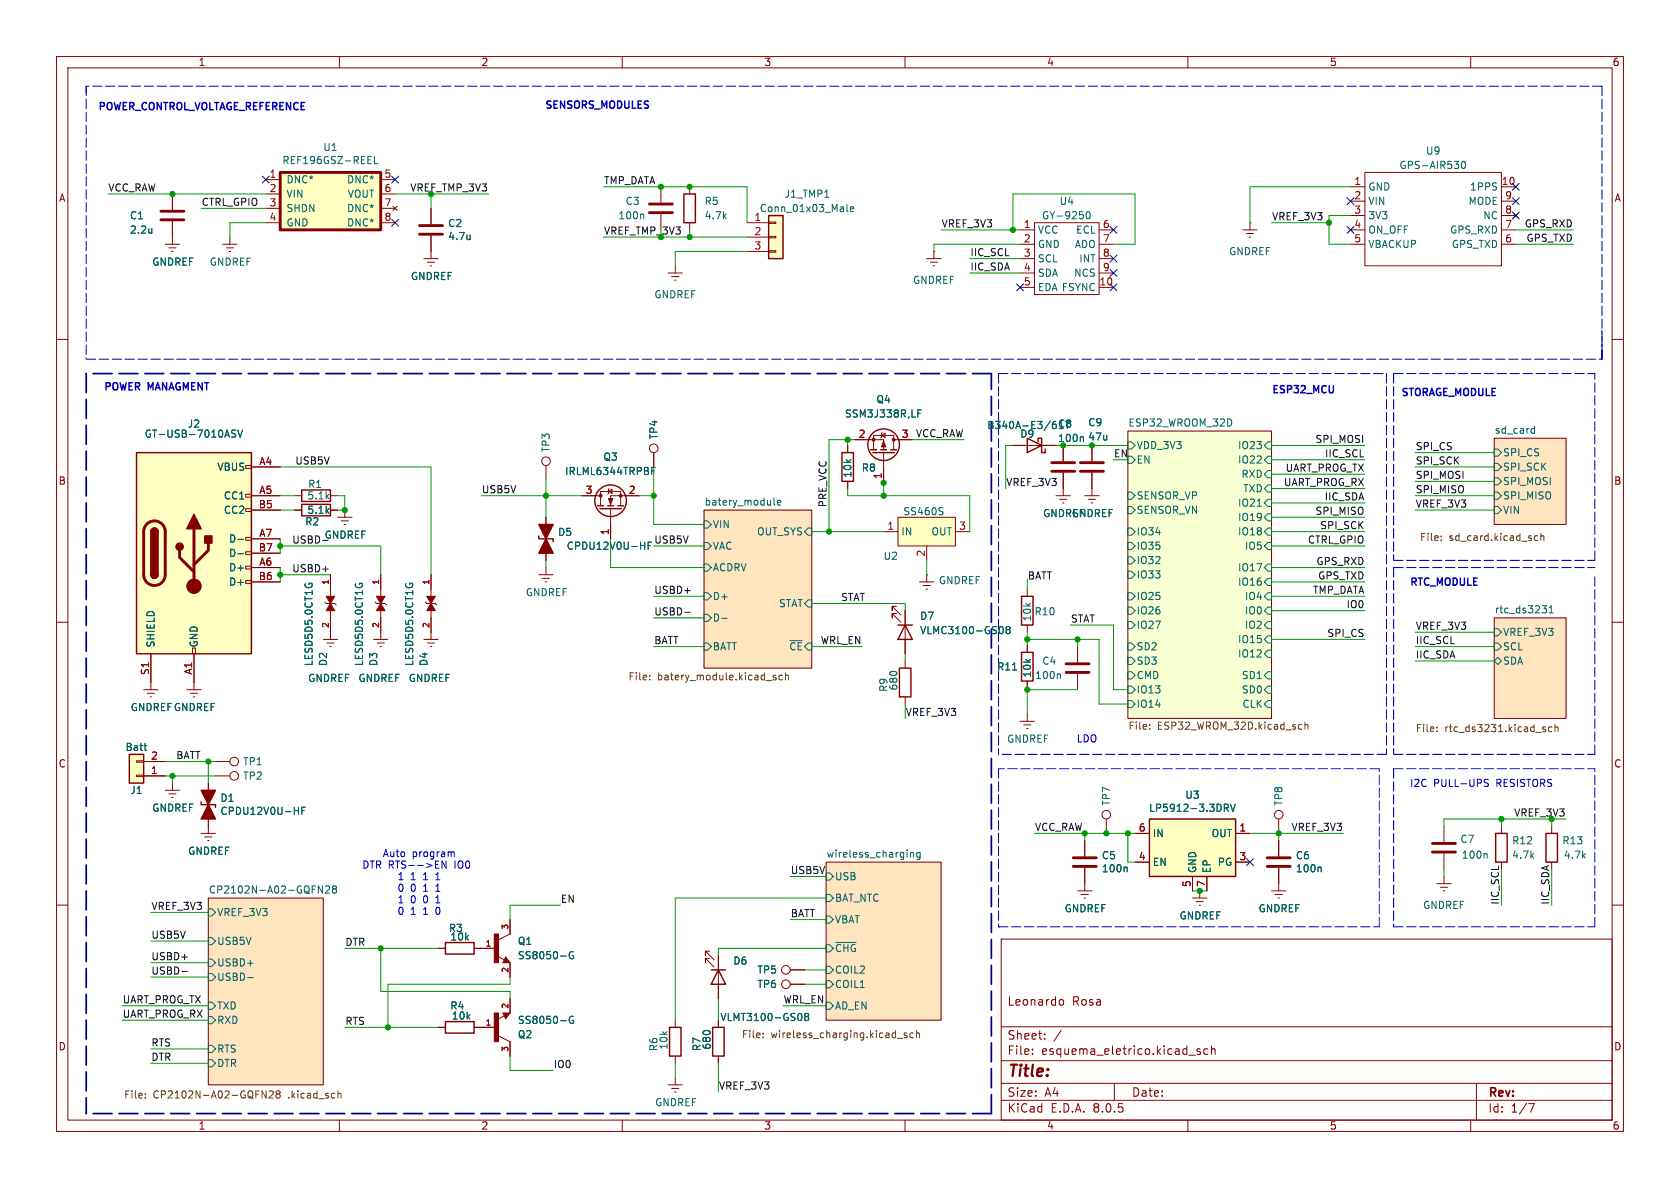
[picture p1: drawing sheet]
<svg xmlns="http://www.w3.org/2000/svg" width="297mm" height="210mm" viewBox="0 0 297 210" stroke-linecap="round" stroke-linejoin="round" font-family="sans-serif">
<defs><g id="words">
<text font-size="2.8" fill="#840000" x="178" y="190.9">Title:</text>
<g font-size="2.1" fill="#840000">
<text x="178" y="178">Leonardo</text>
<text x="189.5" y="178">Rosa</text>
<text x="178" y="184">Sheet:</text>
<text x="178" y="186.7">File:</text>
<text x="184.1" y="186.7">esquema_eletrico.kicad_sch</text>
<text x="178" y="196.9">KiCad</text>
<text x="178" y="194.1">Size:</text>
<text x="184.7" y="194.1">A4</text>
<text x="185.7" y="196.9">E.D.A.</text>
<text x="193.3" y="196.9">8.0.5</text>
<text x="200" y="194.1">Date:</text>
<text x="263" y="194.3">Rev:</text>
<text x="263" y="196.9">Id:</text>
<text x="267.1" y="196.9">1/7</text>
</g>
<g font-size="1.8" fill="#840000">
<text x="35" y="11.9">1</text>
<text x="85" y="11.9">2</text>
<text x="135" y="11.9">3</text>
<text x="185" y="11.9">4</text>
<text x="235" y="11.9">5</text>
<text x="285" y="11.9">6</text>
<text x="10.3" y="35.9">A</text>
<text x="285.3" y="35.9">A</text>
<text x="10.3" y="85.9">B</text>
<text x="285.3" y="85.9">B</text>
<text x="10.3" y="135.9">C</text>
<text x="285.3" y="135.9">C</text>
<text x="10.3" y="185.9">D</text>
<text x="285.3" y="185.9">D</text>
<text x="35" y="199.9">1</text>
<text x="85" y="199.9">2</text>
<text x="135" y="199.9">3</text>
<text x="185" y="199.9">4</text>
<text x="235" y="199.9">5</text>
<text x="285" y="199.9">6</text>
</g>
<g font-size="1.8" fill="#0000c2">
<text x="17.3" y="19.6">POWER_CONTROL_VOLTAGE_REFERENCE</text>
<text x="96.3" y="19.3">SENSORS_MODULES</text>
<text x="190.2" y="41.5">ECL</text>
<text x="18.3" y="69.1">POWER</text>
<text x="26.2" y="69.1">MANAGMENT</text>
<text x="224.8" y="69.6">ESP32_MCU</text>
<text x="247.6" y="70.1">STORAGE_MODULE</text>
<text x="249.2" y="103.6">RTC_MODULE</text>
<text x="190.2" y="131.3">LDO</text>
<text x="249.2" y="139.2">I2C</text>
<text x="253.4" y="139.2">PULL-UPS</text>
<text x="264.6" y="139.2">RESISTORS</text>
<text x="63.9" y="153.8">DTR RTS--&gt;EN</text>
<text x="67.8" y="151.7">Auto</text>
<text x="70.4" y="155.8">1</text>
<text x="72.8" y="155.8">1</text>
<text x="73.1" y="151.7">program</text>
<text x="75.1" y="155.8">1</text>
<text x="77.5" y="155.8">1</text>
<text x="80.4" y="153.8">IO0</text>
<text x="70.4" y="157.8">0</text>
<text x="70.4" y="159.9">1</text>
<text x="70.4" y="161.9">0</text>
<text x="72.8" y="157.8">0</text>
<text x="72.8" y="159.9">0</text>
<text x="72.8" y="161.9">1</text>
<text x="75.1" y="157.8">1</text>
<text x="75.1" y="159.9">0</text>
<text x="75.1" y="161.9">1</text>
<text x="77.5" y="157.8">1</text>
<text x="77.5" y="159.9">1</text>
<text x="77.5" y="161.9">0</text>
</g>
<g font-size="1.8" fill="#006464">
<text x="49.8" y="29.2">REF196GSZ-REEL</text>
<text x="57" y="26.9">U1</text>
<text x="252" y="27.5">U9</text>
<text x="50.5" y="32.6">DNC*</text>
<text x="50.5" y="35.2">VIN</text>
<text x="61.3" y="32.6">DNC*</text>
<text x="61.4" y="35.2">VOUT</text>
<text x="138.6" y="35.2">J1_TMP1</text>
<text x="241.8" y="33.9">GND</text>
<text x="247.3" y="30.1">GPS-AIR530</text>
<text x="259.8" y="33.9">1PPS</text>
<text x="22.9" y="39">C1</text>
<text x="22.9" y="41.5">2.2u</text>
<text x="50.5" y="37.7">SHDN</text>
<text x="50.5" y="40.2">GND</text>
<text x="61.3" y="37.7">DNC*</text>
<text x="61.3" y="40.2">DNC*</text>
<text x="79.1" y="40.3">C2</text>
<text x="109.2" y="39">100n</text>
<text x="110.5" y="36.4">C3</text>
<text x="124.5" y="36.4">R5</text>
<text x="124.5" y="39">4.7k</text>
<text x="134.2" y="37.7">Conn_01x03_Male</text>
<text x="183.4" y="41.5">VCC</text>
<text x="184.1" y="39">GY-9250</text>
<text x="187.2" y="36.4">U4</text>
<text x="241.8" y="36.4">VIN</text>
<text x="241.8" y="39">3V3</text>
<text x="241.8" y="41.5">ON_OFF</text>
<text x="256.3" y="41.5">GPS_RXD</text>
<text x="259.5" y="36.4">MODE</text>
<text x="262.1" y="39">NC</text>
<text x="26.8" y="47.2">GNDREF</text>
<text x="37" y="47.2">GNDREF</text>
<text x="79.1" y="42.6">4.7u</text>
<text x="183.4" y="44">GND</text>
<text x="183.4" y="46.6">SCL</text>
<text x="189.9" y="44">ADO</text>
<text x="190.7" y="46.6">INT</text>
<text x="217.2" y="45.3">GNDREF</text>
<text x="241.8" y="44">VBACKUP</text>
<text x="256.6" y="44">GPS_TXD</text>
<text x="72.5" y="49.7">GNDREF</text>
<text x="115.6" y="52.9">GNDREF</text>
<text x="161.3" y="50.4">GNDREF</text>
<text x="183.4" y="49.1">SDA</text>
<text x="183.4" y="51.7">EDA FSYNC</text>
<text x="189.8" y="49.1">NCS</text>
<text x="154.8" y="71.5">Q4</text>
<text x="25.5" y="77.6">GT-USB-7010ASV</text>
<text x="33.1" y="75.8">J2</text>
<text x="116.4" y="77.8" transform="rotate(-90 116.4 77.8)">TP4</text>
<text x="149.3" y="74">SSM3J338R,LF</text>
<text x="174.4" y="76">B340A-E3/61T C8</text>
<text x="180.3" y="77.6">D9</text>
<text x="192.3" y="75.5">C9</text>
<text x="199.4" y="75.5">ESP32_WROOM_32D</text>
<text x="264.2" y="76.8">sd_card</text>
<text x="38.3" y="83.4">VBUS</text>
<text x="97.4" y="80.1" transform="rotate(-90 97.4 80.1)">TP3</text>
<text x="106.6" y="81.6">Q3</text>
<text x="152.2" y="83.6">R8</text>
<text x="187" y="78.3">100n</text>
<text x="192.3" y="78.1">47u</text>
<text x="200.9" y="79.6">VDD_3V3</text>
<text x="200.9" y="82.1">EN</text>
<text x="218.8" y="79.6">IO23</text>
<text x="218.8" y="82.1">IO22</text>
<text x="265.6" y="80.9">SPI_CS</text>
<text x="265.6" y="83.4">SPI_SCK</text>
<text x="39.5" y="88.5">CC1</text>
<text x="54.2" y="88.5">5.1k</text>
<text x="54.4" y="86.5">R1</text>
<text x="99.8" y="84.2">IRLML6344TRPBF</text>
<text x="124.5" y="89.5">batery_module</text>
<text x="150.7" y="84.6" transform="rotate(-90 150.7 84.6)">10k</text>
<text x="200.9" y="88.5">SENSOR_VP</text>
<text x="218.8" y="89.8">IO21</text>
<text x="219.4" y="84.7">RXD</text>
<text x="219.7" y="87.2">TXD</text>
<text x="265.6" y="88.5">SPI_MISO</text>
<text x="265.6" y="86">SPI_MOSI</text>
<text x="39.5" y="91">CC2</text>
<text x="53.9" y="93.1">R2</text>
<text x="54.2" y="91">5.1k</text>
<text x="57.3" y="95.4">GNDREF</text>
<text x="98.6" y="94.9">D5</text>
<text x="125.9" y="93.6">VIN</text>
<text x="133.7" y="94.8">OUT_SYS</text>
<text x="159.3" y="94.8">IN</text>
<text x="159.6" y="91.3">SS460S</text>
<text x="164.6" y="94.8">OUT</text>
<text x="184.3" y="91.6">GNDREF</text>
<text x="189.4" y="91.6">GNDREF</text>
<text x="200.9" y="91">SENSOR_VN</text>
<text x="200.9" y="94.8">IO34</text>
<text x="218.8" y="94.8">IO18</text>
<text x="218.8" y="92.3">IO19</text>
<text x="265.6" y="91">VIN</text>
<text x="40.4" y="101.2">D+</text>
<text x="40.4" y="96.1">D-</text>
<text x="40.4" y="98.7">D-</text>
<text x="100.1" y="97.4">CPDU12V0U-HF</text>
<text x="125.9" y="101.2">ACDRV</text>
<text x="125.9" y="97.4">VAC</text>
<text x="156.1" y="99.2">U2</text>
<text x="200.9" y="99.9">IO32</text>
<text x="200.9" y="97.4">IO35</text>
<text x="218.8" y="101.2">IO17</text>
<text x="220" y="97.4">IO5</text>
<text x="40.4" y="103.7">D+</text>
<text x="92.9" y="105.6">GNDREF</text>
<text x="125.9" y="106.3">D+</text>
<text x="137.6" y="107.5">STAT</text>
<text x="165.9" y="103.5">GNDREF</text>
<text x="200.9" y="102.5">IO33</text>
<text x="200.9" y="106.3">IO25</text>
<text x="218.8" y="103.7">IO16</text>
<text x="220" y="106.3">IO4</text>
<text x="125.9" y="110.1">D-</text>
<text x="162.6" y="109.8">D7</text>
<text x="162.6" y="112.3">VLMC3100-GS08</text>
<text x="182.5" y="110" transform="rotate(-90 182.5 110)">10k</text>
<text x="182.8" y="109">R10</text>
<text x="200.9" y="111.4">IO27</text>
<text x="200.9" y="108.8">IO26</text>
<text x="218.8" y="113.9">IO15</text>
<text x="220" y="108.8">IO0</text>
<text x="220" y="111.4">IO2</text>
<text x="264.2" y="108.5">rtc_ds3231</text>
<text x="265.6" y="112.6">VREF_3V3</text>
<text x="27.5" y="114.6" transform="rotate(-90 27.5 114.6)">SHIELD</text>
<text x="35.2" y="114.6" transform="rotate(-90 35.2 114.6)">GND</text>
<text x="55.5" y="117.8" transform="rotate(-90 55.5 117.8)">LESD5D5.0CT1G</text>
<text x="58" y="117.8" transform="rotate(-90 58 117.8)">D2</text>
<text x="64.4" y="117.8" transform="rotate(-90 64.4 117.8)">LESD5D5.0CT1G</text>
<text x="66.9" y="117.8" transform="rotate(-90 66.9 117.8)">D3</text>
<text x="73.3" y="117.8" transform="rotate(-90 73.3 117.8)">LESD5D5.0CT1G</text>
<text x="75.8" y="117.8" transform="rotate(-90 75.8 117.8)">D4</text>
<text x="125.9" y="115.2">BATT</text>
<text x="139.4" y="115.2">~{CE}</text>
<text x="176.2" y="118.7">R11</text>
<text x="182.5" y="119.9" transform="rotate(-90 182.5 119.9)">10k</text>
<text x="184.2" y="117.7">C4</text>
<text x="200.9" y="115.2">SD2</text>
<text x="200.9" y="117.7">SD3</text>
<text x="218.8" y="116.4">IO12</text>
<text x="265.6" y="115.2">SCL</text>
<text x="265.6" y="117.7">SDA</text>
<text x="23" y="125.9">GNDREFGNDREF</text>
<text x="54.4" y="120.8">GNDREF</text>
<text x="63.3" y="120.8">GNDREF</text>
<text x="72.2" y="120.8">GNDREF</text>
<text x="157.1" y="122.4" transform="rotate(-90 157.1 122.4)">R9</text>
<text x="158.9" y="122.2" transform="rotate(-90 158.9 122.2)">680</text>
<text x="182.9" y="120.2">100n</text>
<text x="200.9" y="120.2">CMD</text>
<text x="200.9" y="122.8">IO13</text>
<text x="200.9" y="125.3">IO14</text>
<text x="219.4" y="122.8">SD0</text>
<text x="219.4" y="120.2">SD1</text>
<text x="219.6" y="125.3">CLK</text>
<text x="177.9" y="131.5">GNDREF</text>
<text x="22.1" y="132.9">Batt</text>
<text x="42.9" y="135.5">TP1</text>
<text x="22.9" y="140.6">J1</text>
<text x="26.8" y="143.7">GNDREF</text>
<text x="38.9" y="141.9">D1</text>
<text x="42.9" y="138">TP2</text>
<text x="196.4" y="142.5" transform="rotate(-90 196.4 142.5)">TP7</text>
<text x="203" y="143.7">LP5912-3.3DRV</text>
<text x="209.4" y="141.4">U3</text>
<text x="226.9" y="142.5" transform="rotate(-90 226.9 142.5)">TP8</text>
<text x="38.9" y="144.2">CPDU12V0U-HF</text>
<text x="203.7" y="148.2">IN</text>
<text x="214.1" y="148.2">OUT</text>
<text x="258.1" y="149.2">C7</text>
<text x="267.2" y="149.5">R12</text>
<text x="276.1" y="149.5">R13</text>
<text x="33.2" y="151.3">GNDREF</text>
<text x="146" y="151.7">wireless_charging</text>
<text x="147.5" y="155.8">USB</text>
<text x="194.7" y="152.1">C5</text>
<text x="194.7" y="154.4">100n</text>
<text x="203.7" y="153.3">EN</text>
<text x="211.7" y="154.4" transform="rotate(-90 211.7 154.4)">GND</text>
<text x="214.2" y="154.4" transform="rotate(-90 214.2 154.4)">EP</text>
<text x="215.2" y="153.3">PG</text>
<text x="229" y="152.1">C6</text>
<text x="229" y="154.4">100n</text>
<text x="258.3" y="152">100n</text>
<text x="267.2" y="152">4.7k</text>
<text x="276.4" y="152">4.7k</text>
<text x="36.8" y="158">CP2102N-A02-GQFN28</text>
<text x="147.5" y="159.6">BAT_NTC</text>
<text x="188.1" y="161.5">GNDREF</text>
<text x="222.4" y="161.5">GNDREF</text>
<text x="251.5" y="160.9">GNDREF</text>
<text x="38.3" y="162.2">VREF_3V3</text>
<text x="38.3" y="167.2">USB5V</text>
<text x="79.3" y="164.9">R3</text>
<text x="79.5" y="166.5">10k</text>
<text x="91.4" y="167.2">Q1</text>
<text x="147.5" y="163.4">VBAT</text>
<text x="208.4" y="162.7">GNDREF</text>
<text x="38.3" y="171">USBD+</text>
<text x="38.3" y="173.6">USBD-</text>
<text x="91.4" y="169.8">SS8050-G</text>
<text x="129.5" y="170.7">D6</text>
<text x="133.8" y="172.3">TP5</text>
<text x="147.5" y="168.5">~{CHG}</text>
<text x="147.5" y="172.3">COIL2</text>
<text x="38.3" y="178.7">TXD</text>
<text x="79.5" y="178.7">R4</text>
<text x="133.8" y="174.9">TP6</text>
<text x="147.5" y="174.9">COIL1</text>
<text x="147.5" y="178.7">AD_EN</text>
<text x="38.3" y="181.2">RXD</text>
<text x="79.8" y="180.4">10k</text>
<text x="91.4" y="183.7">Q2</text>
<text x="91.4" y="181.2">SS8050-G</text>
<text x="116.4" y="185.9" transform="rotate(-90 116.4 185.9)">R6</text>
<text x="118.2" y="185.7" transform="rotate(-90 118.2 185.7)">10k</text>
<text x="124.1" y="185.9" transform="rotate(-90 124.1 185.9)">R7</text>
<text x="125.8" y="185.7" transform="rotate(-90 125.8 185.7)">680</text>
<text x="127.3" y="180.7">VLMT3100-GS08</text>
<text x="38.3" y="186.3">RTS</text>
<text x="38.3" y="188.8">DTR</text>
<text x="115.7" y="195.8">GNDREF</text>
</g>
<g font-size="1.8" fill="#0f0f0f">
<text x="19" y="33.9">VCC_RAW</text>
<text x="106.7" y="32.7">TMP_DATA</text>
<text x="35.6" y="36.5">CTRL_GPIO</text>
<text x="166.4" y="40.3">VREF_3V3</text>
<text x="224.8" y="39">VREF_3V3</text>
<text x="269.5" y="40.3">GPS_RXD</text>
<text x="171.4" y="45.4">IIC_SCL</text>
<text x="171.4" y="47.9">IIC_SDA</text>
<text x="269.8" y="42.8">GPS_TXD</text>
<text x="161.8" y="77.4">VCC_RAW</text>
<text x="52.1" y="82.2">USB5V</text>
<text x="227.2" y="83.5">UART_PROG_TX</text>
<text x="232.4" y="78.4">SPI_MOSI</text>
<text x="234.1" y="80.9">IIC_SCL</text>
<text x="250.2" y="79.7">SPI_CS</text>
<text x="250.2" y="82.2">SPI_SCK</text>
<text x="85.1" y="87.3">USB5V</text>
<text x="146.2" y="89.8" transform="rotate(-90 146.2 89.8)">PRE_VCC</text>
<text x="177.8" y="86">VREF_3V3</text>
<text x="226.9" y="86">UART_PROG_RX</text>
<text x="234.1" y="88.6">IIC_SDA</text>
<text x="250.2" y="84.7">SPI_MOSI</text>
<text x="250.2" y="89.8">VREF_3V3</text>
<text x="250.2" y="87.3">SPI_MISO</text>
<text x="232.4" y="91.1">SPI_MISO</text>
<text x="233.3" y="93.6">SPI_SCK</text>
<text x="51.6" y="101.3">USBD+</text>
<text x="51.6" y="96.2">USBD-</text>
<text x="115.6" y="96.2">USB5V</text>
<text x="231.1" y="96.2">CTRL_GPIO</text>
<text x="232.6" y="100">GPS_RXD</text>
<text x="115.6" y="105.1">USBD+</text>
<text x="148.6" y="106.3">STAT</text>
<text x="181.6" y="102.5">BATT</text>
<text x="232" y="105.1">TMP_DATA</text>
<text x="232.9" y="102.5">GPS_TXD</text>
<text x="238" y="107.6">IO0</text>
<text x="115.6" y="114">BATT</text>
<text x="115.6" y="108.9">USBD-</text>
<text x="145" y="114">WRL_EN</text>
<text x="189.2" y="110.1">STAT</text>
<text x="234.6" y="112.7">SPI_CS</text>
<text x="250.2" y="114">IIC_SCL</text>
<text x="250.2" y="111.4">VREF_3V3</text>
<text x="250.2" y="116.5">IIC_SDA</text>
<text x="160" y="126.7">VREF_3V3</text>
<text x="31.1" y="134.3">BATT</text>
<text x="228.2" y="147">VREF_3V3</text>
<text x="139.7" y="154.6">USB5V</text>
<text x="26.7" y="160.9">VREF_3V3</text>
<text x="99.1" y="159.7">EN</text>
<text x="265.1" y="160" transform="rotate(-90 265.1 160)">IIC_SCL</text>
<text x="274" y="160" transform="rotate(-90 274 160)">IIC_SDA</text>
<text x="26.7" y="166">USB5V</text>
<text x="61" y="167.3">DTR</text>
<text x="139.7" y="162.2">BATT</text>
<text x="26.7" y="169.8">USBD+</text>
<text x="26.7" y="172.4">USBD-</text>
<text x="21.6" y="177.5">UART_PROG_TX</text>
<text x="21.6" y="180">UART_PROG_RX</text>
<text x="138.4" y="177.5">WRL_EN</text>
<text x="26.7" y="185.1">RTS</text>
<text x="61" y="181.3">RTS</text>
<text x="26.7" y="187.6">DTR</text>
<text x="97.8" y="188.9">IO0</text>
<text x="127" y="192.7">VREF_3V3</text>
</g>
<g font-size="1.8" fill="#a90000">
<text x="47.6" y="31.5">1</text>
<text x="47.6" y="34">2</text>
<text x="67.9" y="31.5">5</text>
<text x="67.9" y="34">6</text>
<text x="239.3" y="32.8">1</text>
<text x="239.3" y="35.3">2</text>
<text x="265.4" y="32.8">10</text>
<text x="266" y="35.3">9</text>
<text x="47.6" y="36.6">3</text>
<text x="47.6" y="39.1">4</text>
<text x="67.9" y="36.6">7</text>
<text x="67.9" y="39.1">8</text>
<text x="133.3" y="39.1">1</text>
<text x="133.3" y="41.7">2</text>
<text x="180.9" y="40.4">1</text>
<text x="194.9" y="40.4">6</text>
<text x="239.3" y="37.8">3</text>
<text x="239.3" y="40.4">4</text>
<text x="266" y="40.4">7</text>
<text x="266" y="37.8">8</text>
<text x="133.3" y="44.2">3</text>
<text x="180.9" y="42.9">2</text>
<text x="180.9" y="45.5">3</text>
<text x="194.9" y="42.9">7</text>
<text x="194.9" y="45.5">8</text>
<text x="239.3" y="42.9">5</text>
<text x="266" y="42.9">6</text>
<text x="180.9" y="48">4</text>
<text x="180.9" y="50.5">5</text>
<text x="194.3" y="50.5">10</text>
<text x="194.9" y="48">9</text>
<text x="151.7" y="77.5">2</text>
<text x="159.3" y="77.5">3</text>
<text x="45.7" y="82.3">A4</text>
<text x="45.6" y="89.9">B5</text>
<text x="45.7" y="87.4">A5</text>
<text x="103.4" y="87.4">3</text>
<text x="111.1" y="87.4">2</text>
<text x="156" y="84.8" transform="rotate(-90 156 84.8)">1</text>
<text x="45.7" y="95">A7</text>
<text x="107.7" y="94.7" transform="rotate(-90 107.7 94.7)">1</text>
<text x="156.8" y="93.7">1</text>
<text x="169.5" y="93.7">3</text>
<text x="45.6" y="97.5">B7</text>
<text x="45.7" y="100.1">A6</text>
<text x="163.6" y="98.5" transform="rotate(-90 163.6 98.5)">2</text>
<text x="45.6" y="102.6">B6</text>
<text x="26.4" y="119.4" transform="rotate(-90 26.4 119.4)">S1</text>
<text x="34" y="119.4" transform="rotate(-90 34 119.4)">A1</text>
<text x="26.6" y="136.9">1</text>
<text x="26.6" y="134.4">2</text>
<text x="201.2" y="147.1">6</text>
<text x="219" y="147.1">1</text>
<text x="201.2" y="152.1">4</text>
<text x="219" y="152.1">3</text>
<text x="210.6" y="156.9" transform="rotate(-90 210.6 156.9)">5</text>
<text x="213.1" y="156.9" transform="rotate(-90 213.1 156.9)">7</text>
</g>
<g font-size="1.8" fill="#009600">
<text x="72.4" y="33.9">VREF_TMP_3V3</text>
<text x="106.7" y="41.6">VREF_TMP_3V3</text>
<text x="196.8" y="80.9">EN</text>
<text x="182.9" y="147">VCC_RAW</text>
<text x="267.6" y="144.4">VREF_3V3</text>
</g>
<g font-size="1.8" fill="#725600">
<text x="251" y="96">File:</text>
<text x="256.2" y="96">sd_card.kicad_sch</text>
<text x="111" y="120.6">File:</text>
<text x="116.2" y="120.6">batery_module.kicad_sch</text>
<text x="199.4" y="129.3">File:</text>
<text x="204.6" y="129.3">ESP32_WROM_32D.kicad_sch</text>
<text x="250.2" y="129.7">File:</text>
<text x="255.4" y="129.7">rtc_ds3231.kicad_sch</text>
<text x="131.1" y="183.8">File:</text>
<text x="136.3" y="183.8">wireless_charging.kicad_sch</text>
<text x="21.8" y="194.5">File:</text>
<text x="27.1" y="194.5">CP2102N-A02-GQFN28</text>
<text x="51" y="194.5">.kicad_sch</text>
</g>
<g font-size="1.4" fill="#a90000">
<text x="58.2" y="103.5" transform="rotate(-90 58.2 103.5)">1</text>
<text x="67.1" y="103.5" transform="rotate(-90 67.1 103.5)">1</text>
<text x="75.9" y="103.5" transform="rotate(-90 75.9 103.5)">1</text>
<text x="58.2" y="111.1" transform="rotate(-90 58.2 111.1)">2</text>
<text x="67.1" y="111.1" transform="rotate(-90 67.1 111.1)">2</text>
<text x="75.9" y="111.1" transform="rotate(-90 75.9 111.1)">2</text>
<text x="85.7" y="167.4">1</text>
<text x="89.9" y="164.4" transform="rotate(-90 89.9 164.4)">3</text>
<text x="89.9" y="172.1" transform="rotate(-90 89.9 172.1)">2</text>
<text x="89.9" y="178.4" transform="rotate(-90 89.9 178.4)">2</text>
<text x="85.7" y="181.4">1</text>
<text x="89.9" y="186" transform="rotate(-90 89.9 186)">3</text>
</g>
</g></defs>
<g fill="none" stroke="#840000" stroke-width=".18">
<path d="M10 10h277v190h-277zM12 12h273v186h-273zM60 10v2M110 10v2M160 10v2M210 10v2M260 10v2M10 60h2M285 60h2M199.4 76.2h25.4v50.8h-25.4zM264.2 77.5h12.7v15.2h-12.7zM124.5 90.2h19v27.9h-19z"/>
<path d="M10 110h2M264.2 109.2h12.7v17.8h-12.7zM285 110h2M10 160h2M36.8 158.8h20.3v33h-20.3zM146 152.4h20.4v27.9h-20.4zM285 160h2M177 166h108v32h-108zM187.4 176.8l.3-.1 .3 .3v.6l-.3 .1-.3-.1M60 198v2M110 198v2M160 198v2"/>
<path d="M177 194.5h108M177 191.5h108M177 187.5h108M177 181.5h108M182.5 186.3v.1M182.5 185.5v.1M184.7 183.6v.1M184.7 182.8v.1M187.6 182.1l-1.3 2M197 191.5v3M210 198v2M210.2 186.5h1.1"/>
<path d="M212.2 185.5l-.4-.1-.2 .2 .1 .2 .5 .2v.3h-.6M213.5 185.5l-.4-.1-.3 .3v.4l.2 .2h.5M214.2 185.5l.2-.1 .3 .1 .1 .9M214.2 184.9v1.5M260 198v2M261 191.5v6.5M270.2 195.1h1l-.6 1.5"/>
</g>
<g fill="#ffe5bf" stroke="#ffe5bf" stroke-width=".18">
<path d="M124.5 90.2h19v27.9h-19z"/>
<path d="M264.2 109.2h12.7v17.8h-12.7z"/>
<path d="M146 152.4h20.4v27.9h-20.4z"/>
<path d="M36.8 158.8h20.3v33h-20.3z"/>
<path d="M264.2 77.5h12.7v15.2h-12.7z"/>
</g>
<path d="M199.4 76.2h25.4v50.8h-25.4z" fill="#f8ffd2" stroke="#f8ffd2" stroke-width=".18"/>
<g fill="none" stroke="#006464" stroke-width=".18">
<path d="M199.4 78.1h.6l.7 .6-.7 .7h-.6zM224.2 78.1h.6v1.3h-.6l-.7-.7zM264.2 79.4h.6l.6 .6-.6 .6h-.6zM270.9 75.7l.4 .1M271.3 75.3v1.3M271.3 76.5l-.4 .1M124.5 99.7h.6l.6 .6-.6 .7h-.6zM124.5 95.9h.6l.6 .6-.6 .7h-.6zM124.5 92.1h.6l.6 .6-.6 .6h-.6zM136.8 88v1.1l.2 .2M137.4 88.9l.6-.1v-.3l-.4-.1-.2 .2 .1 .6h.5M142.9 93.3h.6v1.3h-.6l-.7-.6z"/>
<path d="M199.4 87h.6l.7 .6-.7 .7h-.6zM199.4 89.5h.6l.7 .7-.7 .6h-.6zM199.4 98.4h.6l.7 .7-.7 .6h-.6zM199.4 93.3h.6l.7 .7-.7 .6h-.6zM199.4 95.9h.6l.7 .6-.7 .7h-.6zM199.4 80.6h.6l.7 .7-.7 .6h-.6zM222.3 89.5h.7M224.2 99.7h.6v1.3h-.6l-.7-.7zM224.2 93.3h.6v1.3h-.6l-.7-.6zM224.2 90.8h.6v1.3h-.6l-.7-.7zM224.2 88.3h.6v1.2h-.6l-.7-.6zM224.2 80.6h.6v1.3h-.6l-.7-.6z"/>
<path d="M224.2 95.9h.6v1.3h-.6l-.7-.7zM224.2 83.2h.6v1.3h-.6l-.7-.7zM224.2 85.7h.6v1.3h-.6l-.7-.6zM264.2 87h.6l.6 .6-.6 .7h-.6zM264.2 81.9h.6l.6 .7-.6 .6h-.6zM264.2 89.5h.6l.6 .7-.6 .6h-.6zM264.2 84.5h.6l.6 .6-.6 .6h-.6zM124.5 104.8h.6l.6 .6-.6 .6h-.6zM124.5 113.7h.6l.6 .6-.6 .6h-.6zM124.5 108.6h.6l.6 .6-.6 .7h-.6zM127.6 109.3h1M142.9 106h.6v1.3h-.6l-.7-.6z"/>
<path d="M199.4 101h.6l.7 .6-.7 .6h-.6zM199.4 109.9h.6l.7 .6-.7 .6h-.6zM199.4 107.3h.6l.7 .7-.7 .6h-.6zM199.4 104.8h.6l.7 .6-.7 .6h-.6zM199.4 113.7h.6l.7 .6-.7 .6h-.6zM199.4 116.2h.6l.7 .6-.7 .7h-.6zM199.4 118.7h.6l.7 .7-.7 .6h-.6zM224.2 118.7h.6v1.3h-.6l-.7-.6zM224.2 102.2h.6v1.3h-.6l-.7-.6zM224.2 104.8h.6v1.2h-.6l-.7-.6zM224.2 107.3h.6v1.3h-.6l-.7-.6zM224.2 109.9h.6v1.2h-.6l-.7-.6z"/>
<path d="M224.2 112.4h.6v1.3h-.6l-.7-.7zM224.2 114.9h.6v1.3h-.6l-.7-.6zM264.2 113.7h.6l.6 .6-.6 .6h-.6zM264.2 116.8l.6-.6 .6 .6-.6 .7zM264.2 111.1h.6l.6 .7-.6 .6h-.6zM272.6 107.1h.8l-.4 .5M273.1 107.6l.3 .2v.3l-.3 .2M273.9 108.3h.7M273.9 107.4l.3-.3v1.2M199.4 121.3h.6l.7 .6-.7 .7h-.6zM199.4 123.8h.6l.7 .7-.7 .6h-.6zM224.2 121.3h.6v1.3h-.6l-.7-.7z"/>
<path d="M224.2 123.8h.6v1.3h-.6l-.7-.6zM56.3 156.6l.7 1.3v-1.3M57.6 156.7l.4-.1 .3 .4-.8 .9h.8M59 157.1l-.2-.2 .2-.3h.2l.3 .2-.3 .3M59 157.1l-.2 .3v.4l.2 .1 .4-.1 .1-.2v-.2l-.3-.3M59 157.1h.2M146 158.1h.7l.6 .7-.6 .6h-.7zM146 154.3h.7l.6 .6-.6 .7h-.7zM161 150.7v.8M161 150.8l.1-.1h.4v.8M162.7 150.7h-.4l-.2 .2 .1 .6h.5M162.7 150.7v1l-.3 .2h-.3"/>
<path d="M36.8 160.7h.7l.6 .6-.6 .6h-.7zM36.8 165.7h.7l.6 .7-.6 .6h-.7zM36.8 169.5h.7l.6 .7-.6 .6h-.7zM36.8 172.1h.7l.6 .6-.6 .7h-.7zM36.8 177.2h.7l.6 .6-.6 .6h-.7zM36.8 179.7h.7l.6 .6-.6 .7h-.7zM43.8 172.8h.9M146 173.4h.7l.6 .6-.6 .6h-.7zM146 161.9h.7l.6 .7-.6 .6h-.7zM146 167h.7l.6 .6-.6 .7h-.7zM146 170.8h.7l.6 .7-.6 .6h-.7zM146 177.2h.7l.6 .6-.6 .6h-.7z"/>
<path d="M147.7 166.6h3.7M36.8 184.8h.7l.6 .6-.6 .7h-.7zM36.8 187.3h.7l.6 .7-.6 .6h-.7z"/>
</g>
<g fill="none" stroke="#725600" stroke-width=".18">
<path d="M254.8 95.4v.2M254.8 94.8v.1M271.3 95.4l.2 .2 .4-.1M271.9 94.8l-.4-.1-.2 .1M272.4 94.8l.2-.1 .3 .1v.8M272.4 94.3v1.3M114.8 119.4v.1M136.7 119.7l.5 .1v.2l-.2 .2-.3-.1M136.7 119.4h.5M138.3 119.4l-.4-.1-.2 .3 .1 .5h.5M138.9 119.5l.1-.2 .3 .1 .1 .8M138.9 118.9v1.3"/>
<path d="M114.8 120.1v.1M203.2 128.8v.1M203.2 128.1v.1M229.8 128.1h.4M230.2 128.8l-.4 .1M230.7 128.2l.2-.1h.3v.8M230.7 127.6v1.3M254 129.2v.1M254 128.6v.1M272.9 128.9l.3 .1 .1 .2-.2 .1h-.3M272.9 128.5l.3 .1M274.4 128.6l-.4-.1-.2 .2 .1 .6h.5"/>
<path d="M274.9 128.6l.2-.1 .3 .1v.7M274.9 128.1v1.2M25.7 194v.1M25.7 193.3v.1M46.3 192.8l.7 1.3v-1.3M47.6 193l.5-.2 .2 .4-.8 .9h.8M49 193.4l-.2-.3 .2-.3h.3l.2 .3-.2 .3M49 193.4l-.2 .2 .1 .4 .1 .1 .4-.1 .1-.1v-.3l-.2-.2M49 193.4h.3M59.8 193.3h.4l.1 .8M134.9 183.3v.1M134.9 182.7v.1"/>
<path d="M158.6 183.6h1M160.3 182.7l-.3-.1-.2 .2 .1 .2 .4 .1v.3h-.5M161.5 182.7l-.4-.1-.2 .2 .1 .6h.5M162 182.7l.2-.1 .3 .1 .1 .7M162 182.2v1.2"/>
</g>
<path d="M22.9 133.4h2.5v5h-2.5z" fill="#ffffc2"/>
<path d="M162.6 102.9h2.5M163.2 103.5h1.3M163.7 104.1h.3M163.8 101.6h.1M163.8 101.6v1.3M24.1 134.5h1.3v.2h-1.3zM24.1 137h1.3v.3h-1.3zM25.4 137.2h3.8M25.4 134.6h3.8" fill="none" stroke="#840000" stroke-width=".18"/>
<path d="M22.9 133.4h2.5v5h-2.5z" fill="none" stroke="#840000" stroke-width=".25"/>
<path d="M25.5 131.8h.4M25.7 132.6l.2 .1" fill="none" stroke="#006464" stroke-width=".18"/>
<path d="M158.7 91.4h10.2v5.1h-10.2z" fill="#ffffc2"/>
<g fill="none" stroke="#840000" stroke-width=".18">
<path d="M156.2 94h2.5M158.7 91.4h10.2v5.1h-10.2zM163.8 96.5v2.6M168.9 94h2.5M57.1 113h2.6M57.4 106.4l.3 .3h1.5l.2 .2M57.8 113.7h1.3M58.3 114.3h.2M58.4 101.6v3.8M58.4 108v5M74.9 113h2.6M75.2 106.4l.2 .3h1.6l.2 .2"/>
<path d="M75.6 113.7h1.2M76.1 114.3h.2M76.2 101.6v3.8M76.2 108v5M95.2 101.6h2.6M95.9 102.2h1.3M96.4 102.9h.2M96.5 100.3v1.3M160 116.8v1.3M160 123.2v1.3M35.6 147.3h2.5M36.2 148h1.3"/>
<path d="M36.7 148.6h.3M36.8 146.1v1.2M77.5 167.6h1.2M83.8 167.6h3.8M87.9 169.1l1.3 .6M88.9 179.1h1.3l-.8 1zM89.2 179.6l-1.3 .6M89.4 169.2l.8 1h-1.3zM90.2 162.6v2.5l-2.1 1M90.2 170.2v2.5M90.2 176.5v2.6M125.5 168.1h-.8v.8v-.8l1.5 1.6"/>
<path d="M125.5 169.4h-.8v.8v-.8l1.5 1.5M127 168.9v7.6M139.7 174h2.5M139.7 171.5h2.5M77.5 181.6h1.2M83.8 181.6h3.8M88.1 183.1l2.1 1.1v2.5M119.4 180.3v1.3M119.4 186.7v1.3M127 180.3v1.3M127 186.7v1.3"/>
<circle cx="138.9" cy="174" r=".76"/>
<circle cx="138.9" cy="171.4" r=".76"/>
</g>
<path d="M166.5 89.7l.2 .1M166.6 90.5l.1 .1-.1 .3M54 103.2l-.1 .3M54.6 103.4v-.3h.5l.1 .3M71.8 103.2l-.1 .3M72.4 103.4v-.3h.4l.2 .3M101.3 168.3a.59 .59 0 0 0-.7 .6 .59 .59 0 0 0 .7 .5l.1-.5h-.2M101.3 179.7a.59 .59 0 0 0-.7 .6 .59 .59 0 0 0 .7 .6l.1-.5h-.2M141.5 179.1a.79 .79 0 0 1 0 1.3M142.5 179.7l-.3-.3 .3-.3h.2l.3 .3-.3 .3M142.5 179.7l-.3 .2 .1 .4 .2 .1h.3l.2-.2-.1-.4-.2-.1M142.5 179.7h.2" fill="none" stroke="#006464" stroke-width=".18"/>
<path d="M159 118.1h2v5.1h-2zM78.7 166.6h5.1v2.1h-5.1zM89.2 179.2h.7l-.5 .6-.2-.5h.3l-.1 .3M89.4 169.7l.1 .2h-.3l.2-.5 .5 .7h-.7M125.7 171.5h2.6M127 171.5l1.3 2.5h-2.6zM78.7 180.6h5.1v2h-5.1zM118.4 181.6h2v5.1h-2zM126 181.6h2v5.1h-2z" fill="none" stroke="#840000" stroke-width=".25"/>
<g fill="#840000" stroke="#840000" stroke-width=".18">
<path d="M87.4 165.1h.7v5.1h-.7z"/>
<path d="M87.4 179.1h.7v5.1h-.7z"/>
<path d="M57.7 105.4h1.5l-.8 1.3z"/>
<path d="M58.4 106.7l.8 1.3h-1.5z"/>
<path d="M75.4 105.4h1.6l-.8 1.3z"/>
<path d="M76.2 106.7l.8 1.3h-1.6z"/>
</g>
<path d="M24.1 80h20.3v35.6h-20.3z" fill="#ffffc2"/>
<g fill="none" stroke="#840000" stroke-width=".18">
<path d="M182.9 39.4h11.4v12.7h-11.4zM221 39.4h.1M221 39.4v1.2M238.8 33h2.5M238.8 35.6h2.5M238.8 38.1h2.5M241.3 30.5h24.1v16.5h-24.1zM265.4 33h2.6M265.4 35.6h2.6M265.4 38.1h2.6M267.6 37.7l.8 .8M268.4 37.7l-.8 .8"/>
<path d="M180.3 40.6h2.6M180.3 43.2h2.6M180.3 50.8h2.6M180.3 45.7h2.6M180.3 48.3h2.6M194.3 40.6h2.5M194.3 43.2h2.5M194.3 50.8h2.5M194.3 45.7h2.5M194.3 48.3h2.5M219.7 40.6h2.5M220.3 41.3h1.3"/>
<path d="M220.9 41.9h.2M238.8 40.6h2.5M238.8 43.2h2.5M265.4 40.6h2.6M265.4 43.2h2.6M188 78.7v2.8M193 78.7v2.8M43.4 97.5h1v.5h-1zM43.4 95h1v.5h-1zM43.4 89.9h1v.5h-1zM43.4 87.4h1v.5h-1zM43.4 82.3h1v.5h-1z"/>
<path d="M44.4 82.6h5.1M44.4 87.6h5.1M44.4 95.3h5.1M44.4 90.2h5.1M44.4 97.8h5.1M186.7 87.6h2.5M187.3 88.3h1.3M187.8 88.9h.3M188 83.6v4M191.8 87.6h2.5M192.4 88.3h1.3M192.9 88.9h.3"/>
<path d="M193 83.6v4M26.7 115.6v6.3M34 114.6h.5v1h-.5zM34.3 115.6v6.3M43.4 102.6h1v.5h-1zM43.4 100.1h1v.5h-1zM44.4 100.3h5.1M44.4 102.9h5.1M66 113h2.6M66.7 113.7h1.2M67.2 114.3h.2M67.3 111.8v1.2"/>
<path d="M158.5 107.2h-.8v.8v-.8l1.6 1.5M158.5 108.5h-.8v.7v-.7l1.6 1.5M160 108v7.6M181.6 104.1v1.3M181.6 110.5v1.3M181.6 114v1.3M190.5 114.3v2.8M190.5 119.1v2.8M25.4 121.9h2.5M26 122.6h1.3M26.5 123.2h.3M29.2 139.7h2.5"/>
<path d="M30.5 138.4v1.3M33 121.9h2.6M33.7 122.6h1.2M34.2 123.2h.2M181.6 120.4v1.3M29.8 140.3h1.3M30.4 141h.2M226.1 144.8v2.5M254 156.2h2.5M254.6 156.8h1.3M255.1 157.5h.3M255.3 154.9v1.3"/>
<path d="M265.4 146.1v1.2M265.4 152.4v1.3M274.3 146.1v1.2M274.3 152.4v1.3M118.1 191.8h2.5M118.7 192.4h1.3M119.3 193h.2M119.4 190.5v1.3"/>
<circle cx="226.1" cy="144" r=".76"/>
</g>
<path d="M24.1 80h20.3v35.6h-20.3zM26.7 94a.64 .64 0 0 1 .6-.7 .64 .64 0 0 1 .6 .7M26.7 101.6a.64 .64 0 0 0 .6 .6 .64 .64 0 0 0 .6-.6M158.7 110.5h2.6M160 110.5l1.3 2.5h-2.6zM180.6 115.3h2v5.1h-2zM180.6 105.4h2v5.1h-2zM264.4 147.3h2v5.1h-2zM273.3 147.3h2v5.1h-2z" fill="none" stroke="#840000" stroke-width=".25"/>
<path d="M26 92.6a1.9 1.9 0 0 1 2-.4 1.9 1.9 0 0 1 1.2 1.8v7.6a1.91 1.91 0 0 1-1.9 1.9 1.91 1.91 0 0 1-1.9-1.9v-7.8l.2-.6zM31.7 97.3v1.3l2.6 2.5M34.3 93.5v10.1M36.8 96v1.3l-2.5 2.5M185.9 83.3h4.1M185.9 81.8h4.1M191 83.3h4.1M191 81.8h4.1M188.5 118.9h4M188.5 117.3h4" fill="none" stroke="#840000" stroke-width=".51"/>
<g fill="#840000" stroke="#840000" stroke-width=".25">
<path d="M26.7 101.6h1.2a.64 .64 0 0 1-.6 .6 .64 .64 0 0 1-.6-.6z"/>
<path d="M26.7 94h1.2v7.6h-1.2z"/>
<path d="M26.9 93.5a.64 .64 0 0 1 .6-.1 .64 .64 0 0 1 .4 .6h-1.2z"/>
<path d="M34.3 90.9l1.3 2.6h-2.6z"/>
<path d="M36.2 94.7h1.3v1.3h-1.3z"/>
<circle cx="31.7" cy="96.6" r=".63"/>
</g>
<circle cx="34.3" cy="103.6" r="1.27" fill="#840000" stroke="#840000" stroke-width=".18"/>
<g fill="none" stroke="#006464" stroke-width=".18">
<path d="M192.1 37.5l.2-.1a.68 .68 0 0 1 .5 .6 .68 .68 0 0 1-.5 .7l-.2-.1-.1-.4zM258.5 28.6l.2-.1a.68 .68 0 0 1 .4 .7 .68 .68 0 0 1-.4 .6l-.2-.1-.1-.4zM41.7 76.1l-.5-.1-.2 .1v.4l.5 .2 .2 .3-.3 .3-.5-.1M42 76l.5 1.3 .4-1.3M191.3 77.2l.2 .2v.6M42.1 95.3h.9M42.1 97.9h.9M177.1 110.8a.79 .79 0 0 1 0 1.2M178.1 111.3l-.2-.2 .2-.3h.4l.1 .2-.3 .3M178.1 111.3l-.2 .2v.4l.2 .1h.4l.1-.2v-.3l-.3-.2M178.1 111.3h.2M179 118.4h.7"/>
<path d="M187.3 119.1l.2 .2v.7"/>
</g>
<path d="M203.2 144.8h15.2v10.1h-15.2z" fill="#ffffc2"/>
<path d="M120.9 34.3h2v5.1h-2zM181.6 77.5l2.5 1.2-2.5 1.3zM183.5 78.1v-.6h.6v2.5h.7v-.6M203.2 144.8h15.2v10.1h-15.2z" fill="none" stroke="#840000" stroke-width=".25"/>
<g fill="none" stroke="#840000" stroke-width=".18">
<path d="M121.9 33v1.3M121.9 39.4v1.2M179.1 78.7h7.6M66.3 106.4l.2 .3h1.6l.2 .2M67.3 101.6v3.8M67.3 108v3.8M180.3 127.5h2.6M181 128.1h1.2M181.5 128.8h.2M181.6 126.2v1.3M190.5 157.5h2.5M191.1 158.1h1.3"/>
<path d="M191.6 158.8h.3M191.8 148.6v2.8M191.8 153.4v4.1M195.6 144.8v2.5M200.7 147.3h2.5M200.7 152.4h2.5M210.8 154.9v2.6M210.8 158.8h2.6M211.5 159.4h1.2M212.1 157.5v1.3M213.4 154.9v2.6M218.4 147.3h2.6"/>
<path d="M218.4 152.4h2.6M224.8 157.5h2.5M225.4 158.1h1.3M225.9 158.8h.3M226.1 148.6v2.8M226.1 153.4v4.1M255.3 146.1v2.7M255.3 150.9v2.8M212 160h.2"/>
<circle cx="195.6" cy="144" r=".76"/>
</g>
<path d="M62.9 103.2l-.1 .3M63.5 103.4v-.3h.5l.1 .3M199.1 153.3l.2 .2v.6M216.4 142.2h.5l.3 .2-.2 .4h-.6M216.7 142.8l.5 .6M217.5 142.2l.5 1.2 .4-1.2M233.4 153.3l.2 .2v.6M262.7 150.9l.2 .1v.7" fill="none" stroke="#006464" stroke-width=".18"/>
<path d="M189.7 153.2h4.1M189.7 151.6h4.1M224 153.2h4.1M224 151.6h4.1M253.2 150.6h4.1M253.2 149.1h4.1" fill="none" stroke="#840000" stroke-width=".51"/>
<g fill="#840000" stroke="#840000" stroke-width=".18">
<path d="M66.5 105.4h1.6l-.8 1.3z"/>
<path d="M67.3 106.7l.8 1.3h-1.6z"/>
</g>
<path d="M135.9 38.1h2.5v7.6h-2.5z" fill="#ffffc2"/>
<g fill="none" stroke="#840000" stroke-width=".18">
<path d="M30.5 34.3v2.8M30.5 39.1v2.8M116.8 33v2.8M116.8 37.8v2.8M132.1 39.4h3.8M135.9 39.2h1.3v.3h-1.3zM118.1 48.3h2.5M118.7 48.9h1.3M119.3 49.5h.2M119.4 47v1.3M132.1 41.9h3.8M132.1 44.5h3.8"/>
<path d="M135.9 44.3h1.3v.3h-1.3zM135.9 41.8h1.3v.2h-1.3zM163.8 45.7h2.6M164.5 46.4h1.2M165 47h.2M165.1 44.5h.1M165.1 44.5v1.2M149.9 78.7v1.3M151.1 77.7h5.1v1.8M154.4 79.5v-2.5h3.6v2.5M155.8 77l.7-.4v.7zM156 76.5l-.2 .1v.7l-.1 .2"/>
<path d="M158 77.7h3.3M115.6 80v2.6M149.9 85.1v1.3M156.2 80v5.3"/>
<circle cx="115.6" cy="79.2" r=".76"/>
</g>
<g fill="none" stroke="#840000" stroke-width=".25">
<path d="M135.9 38.1h2.5v7.6h-2.5zM153.9 79.5h1M155.7 79.5h1M157.5 79.5h1M148.8 80h2.1v5.1h-2.1zM154.3 80h3.8"/>
<circle cx="156.2" cy="78.6" r="2.79"/>
</g>
<path d="M113.6 37.8l.2 .2v.7M145.8 34.9h.7M149.7 36.1v1.1l.2 .2M150.3 37l.6-.1v-.3h-.4l-.2 .1 .1 .6h.5M26.8 40.4v.8M26.8 41.1v.1M162.3 73.1h.4M162.3 72.5h.6" fill="none" stroke="#006464" stroke-width=".18"/>
<path d="M28.4 38.9h4.1M28.4 37.3h4.1M114.8 37.6h4.1M114.8 36.1h4.1" fill="none" stroke="#840000" stroke-width=".51"/>
<g fill="#840000" stroke="#840000" stroke-width=".18">
<path d="M156.2 78l.4 1h-.8z"/>
<circle cx="154.4" cy="77.7" r=".25"/>
<circle cx="158" cy="77.7" r=".25"/>
</g>
<path d="M49.5 30.5h17.8v10.1h-17.8z" fill="#ffffc2"/>
<path d="M49.5 30.5h17.8v10.1h-17.8zM74.2 39.9h4M74.2 41.4h4" fill="none" stroke="#840000" stroke-width=".51"/>
<g fill="none" stroke="#840000" stroke-width=".18">
<path d="M30.5 34.3v2.8M30.5 39.1v4.1M47 31.8h2.5M47 34.3h2.5M47 36.8h2.5M47 39.4h2.5M67.3 31.8h2.5M67.3 34.3h2.5M67.3 36.8h2.5M67.3 39.4h2.5M69.5 36.4l.7 .8M70.2 36.4l-.7 .8"/>
<path d="M76.2 36.8v2.8M29.2 43.2h2.5M29.8 43.8h1.3M30.4 44.5h.2M39.4 43.2h2.5M40 43.8h1.3M40.5 44.5h.3M40.6 41.9v1.3M74.9 45.7h2.6M75.6 46.4h1.2M76.1 47h.2M76.2 41.7v4"/>
<path d="M149.9 78.7v1.3M151.1 77.7h2.6M158.7 77.7h2.6M179.1 78.7h2.5M184.1 78.7h2.6M188 78.7v2.8M193 78.7v2.8M44.4 87.6h5.1M44.4 90.2h5.1M44.4 82.6h5.1M44.4 95.3h5.1M44.4 97.8h5.1"/>
<path d="M52.1 87.6h1.2M52.1 90.2h1.2M58.4 87.6h1.3M58.4 90.2h1.3M59.7 91.4h2.5M60.3 92.1h1.3M60.8 92.7h.3M61 90.2v1.2M96.5 82.3v2.5M96.5 91.4v7.7M102.9 87.6h3.3M106.2 89.4v-2.5h3.5v2.5"/>
<path d="M107.6 86.9l.6-.4v.7zM107.7 86.4l-.1 .1v.7l-.2 .2M107.9 89.9v5.4M113 87.6h-5.1v1.8M115.6 80v2.6M149.9 85.1v1.3M156.2 82.8v2.5M188 83.6v2.8M193 83.6v2.8M26.7 115.6v5.1M34.3 115.6v5.1M44.4 100.3h5.1"/>
<path d="M44.4 102.9h5.1M58.4 101.6v2.5M58.4 109.2v2.6M67.3 101.6v2.5M67.3 109.2v2.6M76.2 101.6v2.5M76.2 109.2v2.6M160 108v2.5M160 113v2.6M181.6 114v1.3M25.4 137.2h3.8M25.4 134.6h3.8"/>
<path d="M36.8 138.4v7.7M38.1 137.2h2.5M38.1 134.6h2.5M181.6 120.4v1.3M191.8 148.6v2.8M191.8 153.4v2.8M200.7 147.3h2.5M200.7 152.4h2.5M210.8 154.9v2.6M213.4 154.9v2.6M218.4 147.3h2.6M218.4 152.4h2.6"/>
<path d="M226.1 148.6v2.8M226.1 153.4v2.8M77.5 167.6h1.2M83.8 167.6h3.8M90.2 162.6v2.5M90.2 170.2v2.5M90.2 176.5v2.6M127 168.9v2.6M127 174v2.5M139.7 174h2.5M139.7 171.5h2.5M77.5 181.6h1.2"/>
<path d="M83.8 181.6h3.8M90.2 184.2v2.5M127 180.3v1.3M127 186.7v1.3"/>
<circle cx="96.5" cy="81.5" r=".76"/>
<circle cx="41.4" cy="137.2" r=".76"/>
<circle cx="41.4" cy="134.6" r=".76"/>
</g>
<g fill="none" stroke="#006464" stroke-width=".18">
<path d="M66.2 27.7v1.2h.6M26.8 40.4v.8M26.8 41.1v.1M83.1 41.5v.9M83.1 42.2l-.1 .1M41.7 76.1l-.5-.1-.2 .1v.4l.5 .2 .2 .3-.3 .3-.5-.1M42 76l.5 1.3 .4-1.3M162.3 73.1h.4M162.3 72.5h.6M191.3 77.2l.2 .2v.6M42.1 95.3h.9M42.1 97.9h.9"/>
<path d="M114.6 96.4h.4M115.2 95.8h-.6v1.3M115.2 83.2h.4M115.2 82.6h.6M54 103.2l-.1 .3M54.6 103.4v-.3h.5l.1 .3M62.9 103.2l-.1 .3M63.5 103.4v-.3h.5l.1 .3M71.8 103.2l-.1 .3M72.4 103.4v-.3h.4l.2 .3M177.1 110.8a.79 .79 0 0 1 0 1.2M178.1 111.3l-.2-.2 .2-.3h.4l.1 .2-.3 .3"/>
<path d="M178.1 111.3l-.2 .2v.4l.2 .1h.4l.1-.2v-.3l-.3-.2M178.1 111.3h.2M179 118.4h.7M25.5 131.8h.4M25.7 132.6l.2 .1M53.4 143.3h.4M54 142.7h-.6v1.3M199.1 153.3l.2 .2v.6M216.4 142.2h.5l.3 .2-.2 .4h-.6M216.7 142.8l.5 .6M217.5 142.2l.5 1.2 .4-1.2M233.4 153.3l.2 .2v.6"/>
<path d="M101.3 168.3a.59 .59 0 0 0-.7 .6 .59 .59 0 0 0 .7 .5l.1-.5h-.2M101.3 179.7a.59 .59 0 0 0-.7 .6 .59 .59 0 0 0 .7 .6l.1-.5h-.2M141.5 179.1a.79 .79 0 0 1 0 1.3M142.5 179.7l-.3-.3 .3-.3h.2l.3 .3-.3 .3M142.5 179.7l-.3 .2 .1 .4 .2 .1h.3l.2-.2-.1-.4-.2-.1M142.5 179.7h.2"/>
</g>
<g fill="none" stroke="#840000" stroke-width=".25">
<path d="M53.3 89.2h5.1v2h-5.1zM53.3 86.6h5.1v2h-5.1zM95.2 94.7v.6h2.6v.5M105.7 89.4h1M106 89.9h3.9M107.4 89.4h1.1M109.2 89.4h1M35.6 141.7v.5h2.5v.5"/>
<circle cx="107.9" cy="88.5" r="2.79"/>
</g>
<g fill="#840000" stroke="#840000" stroke-width=".18">
<path d="M107.6 88.1h.7l-.4 1.1z"/>
<circle cx="109.7" cy="87.6" r=".25"/>
<circle cx="106.2" cy="87.6" r=".25"/>
</g>
<g fill="#840000" stroke="#840000" stroke-width=".25">
<path d="M95.2 92.7h2.6l-1.3 2.6z"/>
<path d="M96.5 95.3l1.3 2.5h-2.6z"/>
<path d="M35.6 139.7h2.5l-1.3 2.5z"/>
<path d="M36.8 142.2l1.3 2.6h-2.5z"/>
</g>
<path d="M121.1 108.2h.9M32.2 171.7h.9" fill="none" stroke="#0f0f0f" stroke-width=".18"/>
<path d="M262.5 138.3l.5 .2 .1 .2-.1 .3h-.4M262.5 137.8h.6M77 152.8h.4M77 153.5h.6M77 155.5h.8M77 157.6h.8M77 159.6h.8M77.2 154.5l-.2 .1M77.2 156.6l-.2 .1M77.2 158.6l-.2 .1M78.9 152.2v1.3l-.8-1.3v1.3M80.1 150.6l.2 .2v.6" fill="none" stroke="#0000c2" stroke-width=".18"/>
<g fill="none" stroke="#0000c2" stroke-width=".18" stroke-dasharray="1.7 .6">
<path d="M15.2 15.2v48.3M15.2 15.2v1.3M283.2 15.2h-268M283.2 15.2v48.3M15.2 63.5h268M176.5 66v67.4M176.5 66h68.6M245.1 66v67.4M246.4 66v33.1M246.4 66h35.5M283.2 63.5v-2.5M283.2 63.5v-5.1"/>
<path d="M246.4 99.1h35.5M281.9 99.1v-33.1M246.4 100.3h35.5M246.4 100.3v33.1M176.5 135.9v27.9M243.8 135.9h-67.3M245.1 133.4h-68.6M246.4 133.4h35.5M246.4 135.9v27.9M246.4 135.9h35.5M281.9 133.4v-31.8M176.5 163.8h.1"/>
<path d="M176.5 163.8h67.3M243.8 163.8v-27.9M246.4 163.8h35.5M281.9 163.8v-27.9"/>
</g>
<path d="M15.2 66v130.9M175.3 66h-160.1M175.3 196.9v-130.9M175.3 196.9h-160.1" fill="none" stroke="#000084" stroke-width=".3" stroke-dasharray="3.4 1.2"/>
<g fill="none" stroke="#009600" stroke-width=".18">
<path d="M19 34.3h28M35.6 36.8h11.4M47 39.4h-6.4v2.5M69.8 34.3h16.6M76.2 34.3v2.5M106.7 33h25.4v6.4M224.8 39.4h10.1M238.8 38.1h-3.9v5.1h3.9M238.8 33h-17.8v6.4M106.7 41.9h25.4M121.9 40.6v1.3M132.1 44.5h-12.7v2.5"/>
<path d="M166.4 40.6h13.9M171.4 48.3h8.9M171.4 45.7h8.9M179.1 40.6v-6.3h21.6v8.9h-3.9M180.3 43.2h-15.2v1.3M268 43.2h10.1M268 40.6h10.1M149.9 77.7v1M151.1 77.7h-4.5v16.3M161.3 77.7h9.1M179.1 78.7h-1.3v7.7M188 78.7h11.4"/>
<path d="M224.8 78.7h16.5M49.5 87.6h2.6M49.5 82.6h26.7v19M49.5 96.5h17.8v5.1M49.5 90.2h2.6M49.5 95.3v2.5M59.7 87.6h1.3v2.6h-1.3M85.1 87.6h17.8M96.5 84.8v6.6M96.5 99.1v1.2M107.9 95.3v5h16.6M113 87.6h2.6"/>
<path d="M115.6 82.6v10.1h8.9M115.6 96.5h8.9M143.5 94h12.7M149.9 86.4v1.2h21.5v6.4M156.2 85.1v2.5M163.8 99.1v2.5M224.8 88.9h16.5M224.8 91.4h16.5M224.8 86.4h16.5M224.8 81.3h16.5M224.8 96.5h16.5M224.8 94h16.5"/>
<path d="M224.8 83.8h16.5M250.2 80h14M250.2 85.1h14M250.2 87.6h14M250.2 82.6h14M250.2 90.2h14M49.5 100.3v2.6M49.5 101.6h8.9M115.6 105.4h8.9M115.6 114.3h8.9M115.6 109.2h8.9M143.5 106.7h16.5v1.3"/>
<path d="M143.5 114.3h8.9M160 115.6v1.2M181.6 102.4v1.7M181.6 111.8v2.2M181.6 113h12.7v11.5h5.1M189.2 110.5h7.6v11.4h2.6M190.5 113v1.3M224.8 108h16.5M224.8 105.4h16.5M224.8 102.9h16.5M224.8 100.3h16.5M224.8 113h16.5"/>
<path d="M250.2 114.3h14M250.2 116.8h14M250.2 111.8h14M29.2 137.2h8.9M29.2 134.6h8.9M30.5 137.2v1.2M36.8 134.6v3.8M160 124.5v2.5M181.6 121.7v4.5M181.6 121.9h8.9M139.7 154.9h6.3M146 158.8h-26.6v21.5"/>
<path d="M182.9 147.3h17.8M191.8 147.3v1.3M199.4 147.3v5.1h1.3M210.8 157.5h2.6M221 147.3h16.5M226.1 147.3v1.3M255.3 146.1v-1.3h19v1.3M255.3 153.7v1.2M265.4 144.8v1.3M265.4 153.7v6.3M274.3 153.7v6.3M21.6 177.8h15.2"/>
<path d="M26.7 161.3h10.1M26.7 170.2h10.1M26.7 166.4h10.1M26.7 172.7h10.1M61 167.6h16.5M67.3 167.6v7.7h22.9v1.2M90.2 172.7v1.3h-21.6v7.6M99.1 160h-8.9v2.6M127 176.5v3.8M138.4 177.8h7.6M139.7 162.6h6.3M142.2 171.5h3.8"/>
<path d="M142.2 174h3.8M146 167.6h-19v1.3M21.6 180.3h15.2M26.7 188h10.1M26.7 185.4h10.1M61 181.6h16.5M90.2 186.7v2.5h7.6M119.4 188v2.5M127 188v5"/>
</g>
<g fill="none" stroke="#000084" stroke-width=".18">
<path d="M46.4 31.1l1.2 1.3M47.6 31.1l-1.2 1.3M69.2 38.8l1.3 1.2M69.2 31.1l1.3 1.3M70.5 38.8l-1.3 1.2M70.5 31.1l-1.3 1.3M238.2 35l1.2 1.2M239.4 35l-1.2 1.2M267.4 35l1.2 1.2M267.4 37.5l1.2 1.2M267.4 32.4l1.2 1.2M268.6 35l-1.2 1.2"/>
<path d="M268.6 37.5l-1.2 1.2M268.6 32.4l-1.2 1.2M179.7 50.2l1.2 1.2M180.9 50.2l-1.2 1.2M196.2 47.7l1.3 1.2M196.2 40l1.3 1.2M196.2 50.2l1.3 1.2M196.2 45.1l1.3 1.2M197.5 47.7l-1.3 1.2M197.5 40l-1.3 1.2M197.5 50.2l-1.3 1.2M197.5 45.1l-1.3 1.2"/>
<path d="M238.2 40l1.2 1.2M239.4 40l-1.2 1.2M220.4 151.8l1.2 1.2M221.6 151.8l-1.2 1.2"/>
</g>
<g fill="#009600" stroke="#009600" stroke-width=".18">
<circle cx="226.1" cy="147.3" r=".46"/>
<circle cx="265.4" cy="144.8" r=".46"/>
<circle cx="212.1" cy="157.5" r=".46"/>
<circle cx="190.5" cy="113" r=".46"/>
<circle cx="195.6" cy="147.3" r=".46"/>
<circle cx="199.4" cy="147.3" r=".46"/>
<circle cx="181.6" cy="121.9" r=".46"/>
<circle cx="193" cy="78.7" r=".46"/>
<circle cx="179.1" cy="40.6" r=".46"/>
<circle cx="234.9" cy="39.4" r=".46"/>
<circle cx="181.6" cy="113" r=".46"/>
<circle cx="67.3" cy="167.6" r=".46"/>
<circle cx="36.8" cy="134.6" r=".46"/>
<circle cx="30.5" cy="137.2" r=".46"/>
<circle cx="68.6" cy="181.6" r=".46"/>
<circle cx="49.5" cy="101.6" r=".46"/>
<circle cx="30.5" cy="34.3" r=".46"/>
<circle cx="49.5" cy="96.5" r=".46"/>
<circle cx="61" cy="90.2" r=".46"/>
<circle cx="96.5" cy="87.6" r=".46"/>
<circle cx="146.6" cy="94" r=".46"/>
<circle cx="121.9" cy="33" r=".46"/>
<circle cx="116.8" cy="33" r=".46"/>
<circle cx="115.6" cy="87.6" r=".46"/>
<circle cx="121.9" cy="41.9" r=".46"/>
<circle cx="156.2" cy="87.6" r=".46"/>
<circle cx="156.2" cy="85.3" r=".46"/>
<circle cx="188" cy="78.7" r=".46"/>
<circle cx="149.9" cy="77.7" r=".46"/>
</g>
<use href="#words"/>
</svg>
